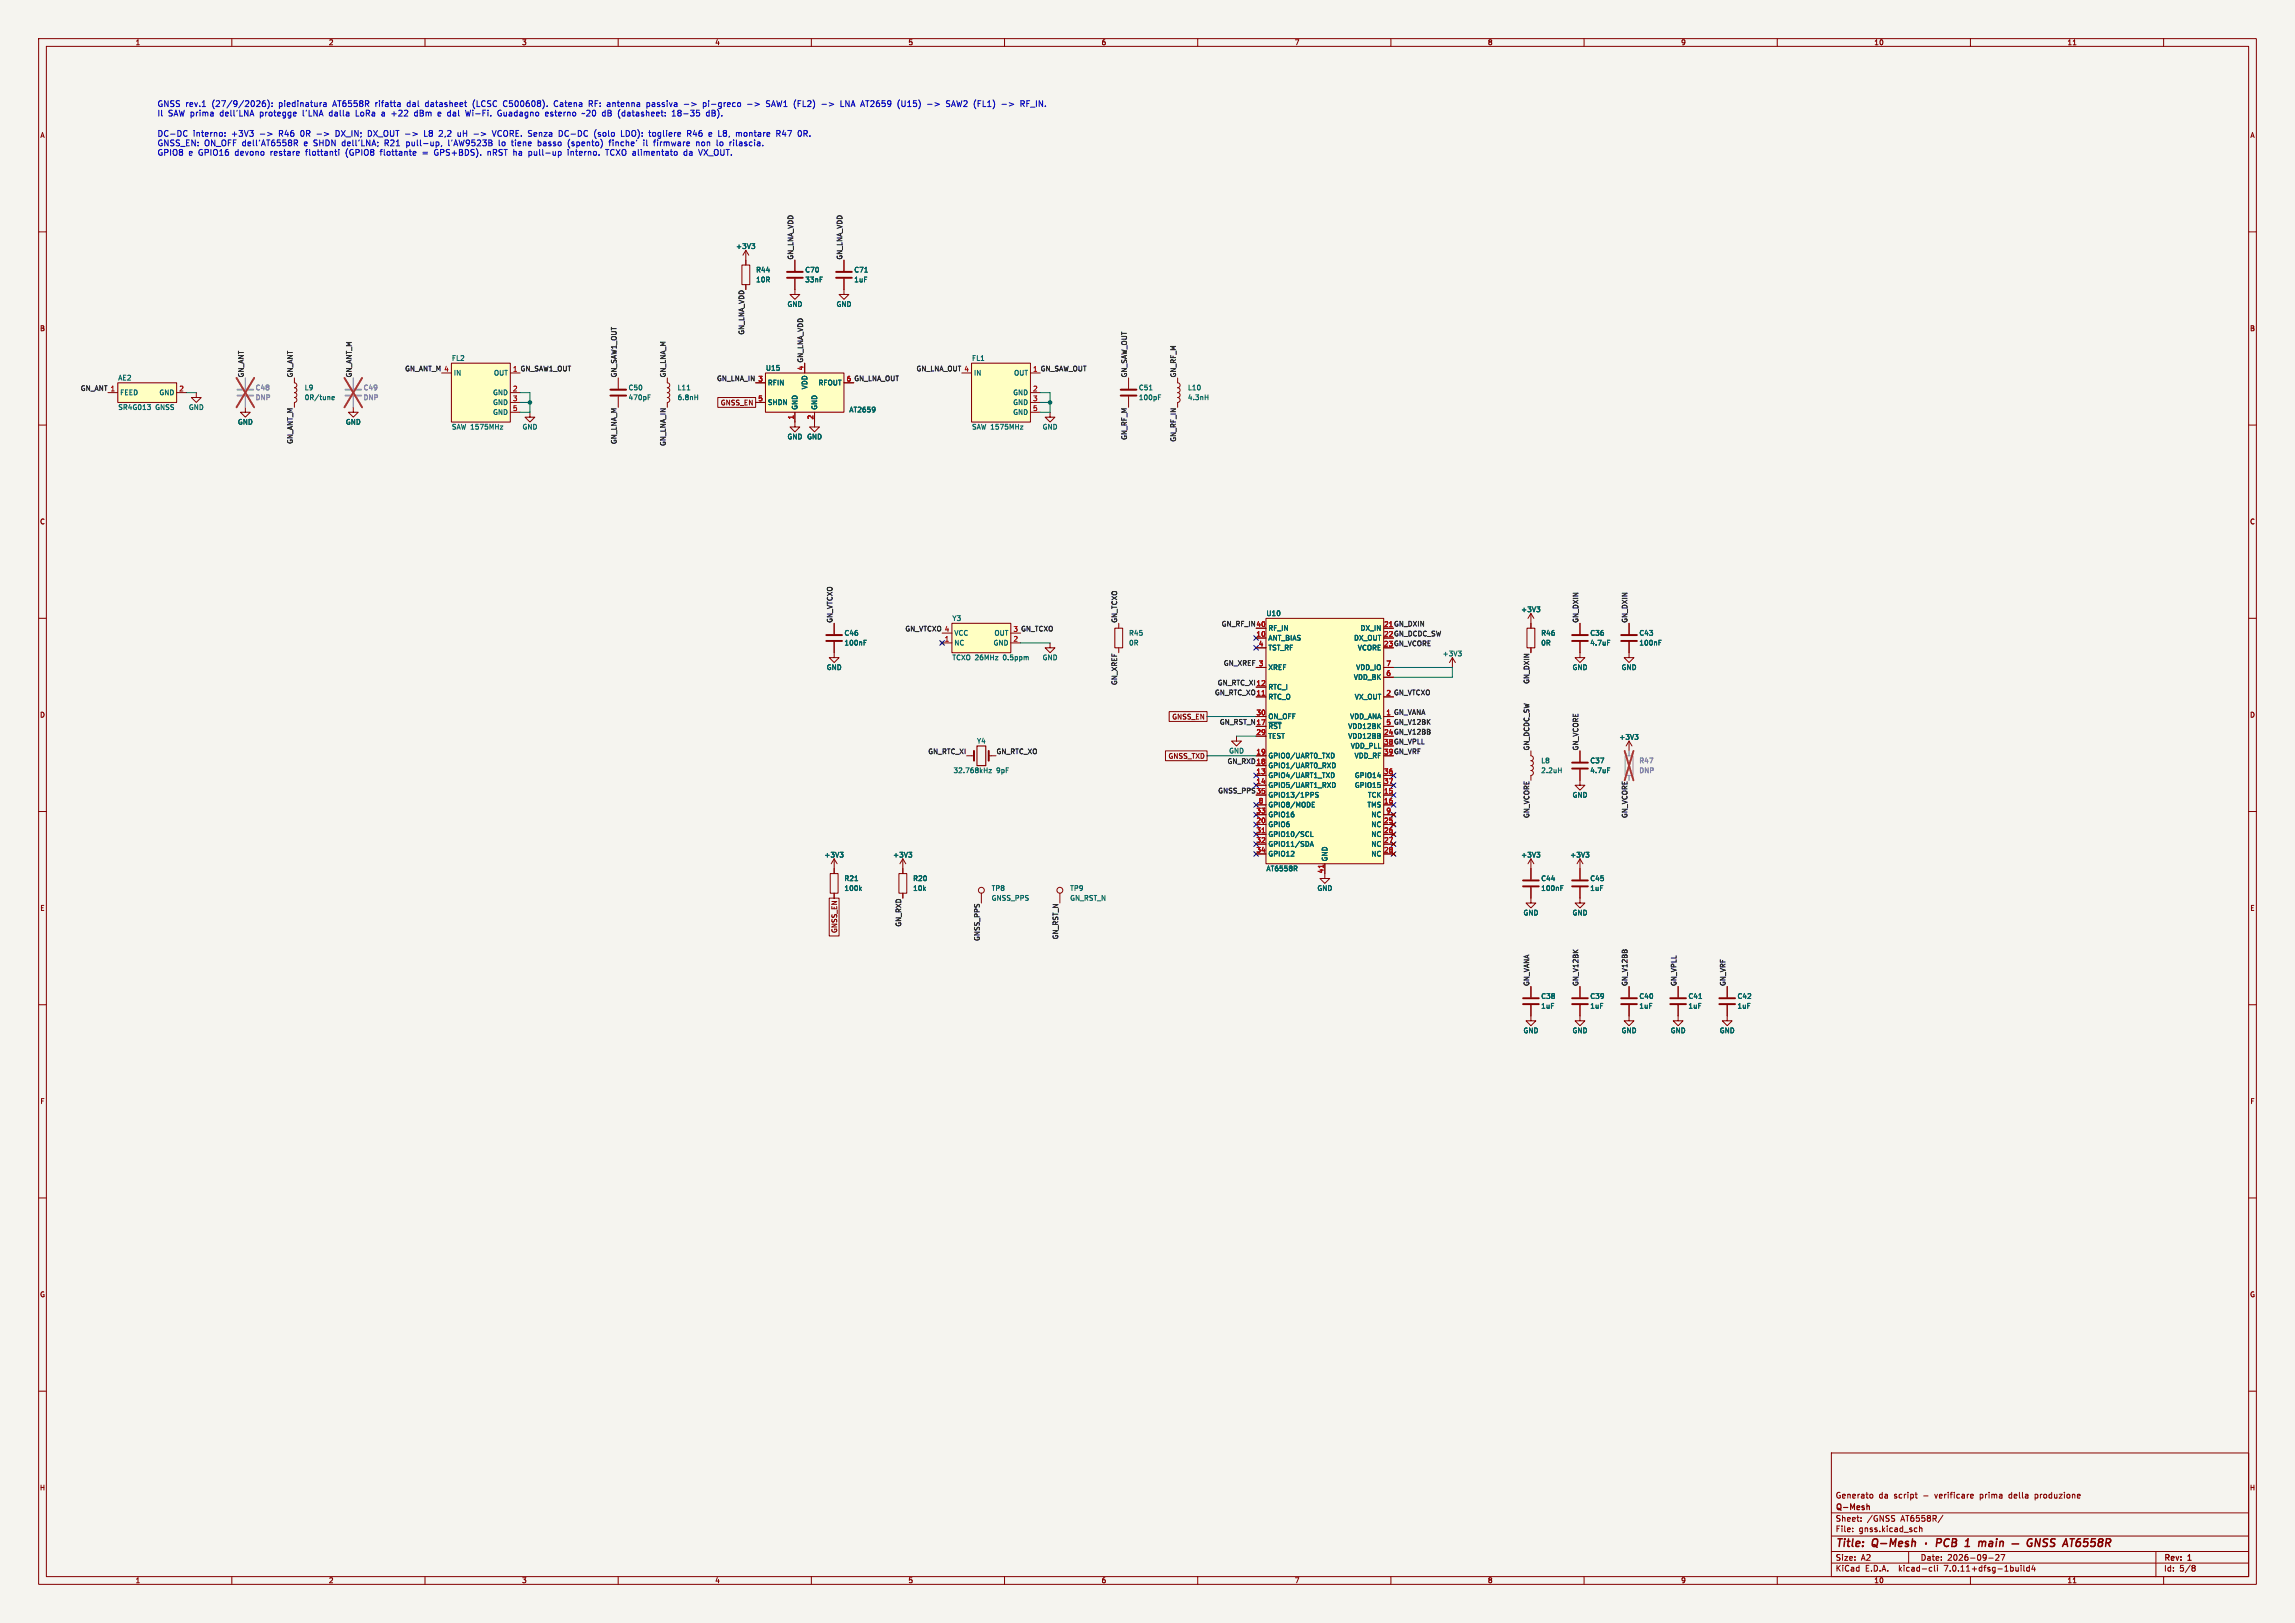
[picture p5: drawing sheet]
<svg xmlns="http://www.w3.org/2000/svg" width="594mm" height="420mm" viewBox="0 0 594 420" stroke-linecap="round" stroke-linejoin="round" font-family="sans-serif">
<defs><g id="words">
<g font-size="2.8" fill="#840000">
<text x="475" y="400.9">Title:</text>
<text x="484.7" y="400.9">Q-Mesh</text>
<text x="511.2" y="400.9">1</text>
<text x="515.4" y="400.9">main</text>
<text x="539.8" y="400.9">AT6558R</text>
</g>
<g font-size="2.1" fill="#0000c2">
<text x="40.6" y="27.8">GNSS rev.1</text>
<text x="54.9" y="27.8">(27/9/2026):</text>
<text x="72.3" y="27.8">piedinatura</text>
<text x="86.5" y="27.8">AT6558R</text>
<text x="97.6" y="27.8">rifatta</text>
<text x="105.9" y="27.8">dal</text>
<text x="110.8" y="27.8">datasheet</text>
<text x="123.2" y="27.8">(LCSC</text>
<text x="131.3" y="27.8">C500608).</text>
<text x="144.6" y="27.8">Catena</text>
<text x="153.7" y="27.8">RF: antenna</text>
<text x="169" y="27.8">passiva</text>
<text x="178.8" y="27.8">-&gt;</text>
<text x="183.9" y="27.8">pi-greco</text>
<text x="195.5" y="27.8">-&gt;</text>
<text x="200.6" y="27.8">SAW1 (FL2)</text>
<text x="215.2" y="27.8">-&gt;</text>
<text x="220.3" y="27.8">LNA AT2659</text>
<text x="235.3" y="27.8">(U15)</text>
<text x="243.1" y="27.8">-&gt;</text>
<text x="248.2" y="27.8">SAW2 (FL1)</text>
<text x="262.8" y="27.8">-&gt;</text>
<text x="267.9" y="27.8">RF_IN.</text>
<text x="40.6" y="30.2">Il</text>
<text x="40.6" y="35.5">DC-DC</text>
<text x="43.5" y="30.2">SAW prima</text>
<text x="49.9" y="35.5">interno:</text>
<text x="57.1" y="30.2">dell'LNA</text>
<text x="60" y="35.5">+3V3</text>
<text x="67.5" y="30.2">protegge</text>
<text x="72.5" y="35.5">R46</text>
<text x="78.2" y="35.5">0R</text>
<text x="78.8" y="30.2">l'LNA</text>
<text x="85.8" y="30.2">dalla</text>
<text x="87.6" y="35.5">DX_IN;</text>
<text x="92.8" y="30.2">LoRa</text>
<text x="96.1" y="35.5">DX_OUT -&gt;</text>
<text x="99.6" y="30.2">a</text>
<text x="102.3" y="30.2">+22</text>
<text x="108.4" y="30.2">dBm</text>
<text x="111" y="35.5">L8</text>
<text x="114.7" y="30.2">e dal</text>
<text x="115" y="35.5">2,2</text>
<text x="119.9" y="35.5">uH</text>
<text x="122.2" y="30.2">Wi-Fi.</text>
<text x="124.2" y="35.5">-&gt;</text>
<text x="129.3" y="35.5">VCORE. Senza</text>
<text x="130.6" y="30.2">Guadagno</text>
<text x="143.1" y="30.2">esterno</text>
<text x="146.7" y="35.5">DC-DC</text>
<text x="152.8" y="30.2">~20</text>
<text x="156" y="35.5">(solo</text>
<text x="158.1" y="30.2">dB</text>
<text x="162.3" y="30.2">(datasheet:</text>
<text x="163.1" y="35.5">LDO):</text>
<text x="170.5" y="35.5">togliere</text>
<text x="176.5" y="30.2">18-35</text>
<text x="180.6" y="35.5">R46</text>
<text x="185.5" y="30.2">dB).</text>
<text x="186.3" y="35.5">e L8,</text>
<text x="193.6" y="35.5">montare</text>
<text x="204.2" y="35.5">R47</text>
<text x="210" y="35.5">0R.</text>
<text x="40.6" y="37.9">GNSS_EN: ON_OFF dell'AT6558R</text>
<text x="40.6" y="40.4">GPIO8</text>
<text x="48.8" y="40.4">e GPIO16</text>
<text x="61" y="40.4">devono</text>
<text x="70.3" y="40.4">restare</text>
<text x="78.8" y="37.9">e SHDN dell'LNA;</text>
<text x="79.6" y="40.4">flottanti</text>
<text x="90" y="40.4">(GPIO8</text>
<text x="99.2" y="40.4">flottante</text>
<text x="100.1" y="37.9">R21</text>
<text x="105.9" y="37.9">pull-up,</text>
<text x="113.4" y="40.4">GPS+BDS).</text>
<text x="116.9" y="37.9">l'AW9523B</text>
<text x="127.4" y="40.4">nRST ha</text>
<text x="130.1" y="37.9">lo</text>
<text x="133.6" y="37.9">tiene</text>
<text x="138.3" y="40.4">pull-up</text>
<text x="140.5" y="37.9">basso</text>
<text x="148.4" y="37.9">(spento)</text>
<text x="148.6" y="40.4">interno.</text>
<text x="158.6" y="40.4">TCXO alimentato</text>
<text x="159.3" y="37.9">finche'</text>
<text x="168.3" y="37.9">il</text>
<text x="171.2" y="37.9">firmware</text>
<text x="179.1" y="40.4">da</text>
<text x="182.3" y="37.9">non</text>
<text x="183.1" y="40.4">VX_OUT.</text>
<text x="187.7" y="37.9">lo</text>
<text x="191.2" y="37.9">rilascia.</text>
</g>
<g font-size="2.1" fill="#840000">
<text x="475" y="388">Generato</text>
<text x="486.2" y="388">da</text>
<text x="490.2" y="388">script</text>
<text x="497.9" y="388">-</text>
<text x="501.1" y="388">verificare</text>
<text x="512.9" y="388">prima</text>
<text x="520.5" y="388">della</text>
<text x="527.4" y="388">produzione</text>
<text x="475" y="394">Sheet:</text>
<text x="475" y="391.2">Q-Mesh</text>
<text x="483.2" y="394">/GNSS</text>
<text x="492" y="394">AT6558R/</text>
<text x="475" y="396.7">File:</text>
<text x="481.1" y="396.7">gnss.kicad_sch</text>
<text x="475" y="406.9">KiCad</text>
<text x="475" y="404.1">Size:</text>
<text x="481.7" y="404.1">A2</text>
<text x="482.7" y="406.9">E.D.A.</text>
<text x="491.6" y="406.9">kicad-cli</text>
<text x="497" y="404.1">Date:</text>
<text x="503.5" y="406.9">7.0.11+dfsg-1build4</text>
<text x="504" y="404.1">2026-09-27</text>
<text x="560" y="404.3">Rev:</text>
<text x="560" y="406.9">Id:</text>
<text x="564.1" y="406.9">5/8</text>
<text x="566.4" y="404.3">1</text>
</g>
<g font-size="1.8" fill="#840000">
<text x="35" y="11.9">1</text>
<text x="85" y="11.9">2</text>
<text x="135" y="11.9">3</text>
<text x="185" y="11.9">4</text>
<text x="235" y="11.9">5</text>
<text x="285" y="11.9">6</text>
<text x="335" y="11.9">7</text>
<text x="385" y="11.9">8</text>
<text x="435" y="11.9">9</text>
<text x="485" y="11.9">10</text>
<text x="535" y="11.9">11</text>
<text x="10.3" y="35.9">A</text>
<text x="582.3" y="35.9">A</text>
<text x="10.3" y="85.9">B</text>
<text x="582.3" y="85.9">B</text>
<text x="208" y="96" transform="rotate(-90 208 96)">4 GN_LNA_VDD</text>
<text x="186.4" y="105.1">GNSS_EN</text>
<text x="10.3" y="135.9">C</text>
<text x="582.3" y="135.9">C</text>
<text x="358.1" y="164.8">22 GN_DCDC_SW</text>
<text x="358.1" y="167.4">23 GN_VCORE</text>
<text x="10.3" y="185.9">D</text>
<text x="358.7" y="180.1">2 GN_VTCXO</text>
<text x="582.3" y="185.9">D</text>
<text x="303.3" y="186.4">GNSS_EN</text>
<text x="358.1" y="190.2">24 GN_V12BB</text>
<text x="302.3" y="196.5">GNSS_TXD</text>
<text x="358.1" y="192.8">38 GN_VPLL</text>
<text x="358.1" y="195.3">39 GN_VRF</text>
<text x="10.3" y="235.9">E</text>
<text x="582.3" y="235.9">E</text>
<text x="216.9" y="241.6" transform="rotate(-90 216.9 241.6)">GNSS_EN</text>
<text x="10.3" y="285.9">F</text>
<text x="582.3" y="285.9">F</text>
<text x="10.3" y="335.9">G</text>
<text x="582.3" y="335.9">G</text>
<text x="10.2" y="385.9">H</text>
<text x="582.2" y="385.9">H</text>
<text x="35" y="409.9">1</text>
<text x="85" y="409.9">2</text>
<text x="135" y="409.9">3</text>
<text x="185" y="409.9">4</text>
<text x="235" y="409.9">5</text>
<text x="285" y="409.9">6</text>
<text x="335" y="409.9">7</text>
<text x="385" y="409.9">8</text>
<text x="435" y="409.9">9</text>
<text x="485" y="409.9">10</text>
<text x="535" y="409.9">11</text>
</g>
<g font-size="1.8" fill="#006464">
<text x="190.4" y="64.6">+3V3</text>
<text x="195.6" y="70.7">R44</text>
<text x="208.3" y="70.7">C70</text>
<text x="221" y="70.7">C71</text>
<text x="195.6" y="73.3">10R</text>
<text x="208.3" y="73.3">33nF</text>
<text x="221" y="73.3">1uF</text>
<text x="203.7" y="79.6">GND</text>
<text x="216.4" y="79.6">GND</text>
<text x="116.8" y="93.6">FL2</text>
<text x="251.5" y="93.6">FL1</text>
<text x="30.5" y="98.7">AE2</text>
<text x="78.7" y="101.2">L9</text>
<text x="117.3" y="97.4">IN</text>
<text x="127.7" y="97.4">OUT</text>
<text x="162.6" y="101.2">C50</text>
<text x="175.3" y="101.2">L11</text>
<text x="198.1" y="96.1">U15</text>
<text x="198.6" y="99.9">RFIN</text>
<text x="209.1" y="100.9" transform="rotate(-90 209.1 100.9)">VDD</text>
<text x="211.7" y="99.9">RFOUT</text>
<text x="252" y="97.4">IN</text>
<text x="262.4" y="97.4">OUT</text>
<text x="294.7" y="101.2">C51</text>
<text x="307.4" y="101.2">L10</text>
<text x="30.5" y="106.3">SR4G013</text>
<text x="31" y="102.5">FEED</text>
<text x="40.2" y="106.3">GNSS</text>
<text x="41.1" y="102.5">GND</text>
<text x="48.8" y="106.3">GND</text>
<text x="78.7" y="103.7">0R/tune</text>
<text x="127.5" y="102.5">GND</text>
<text x="127.5" y="105">GND</text>
<text x="127.5" y="107.5">GND</text>
<text x="162.6" y="103.7">470pF</text>
<text x="175.3" y="103.7">6.8nH</text>
<text x="198.6" y="105">SHDN</text>
<text x="206.6" y="106.2" transform="rotate(-90 206.6 106.2)">GND</text>
<text x="211.7" y="106.2" transform="rotate(-90 211.7 106.2)">GND</text>
<text x="219.7" y="106.9">AT2659</text>
<text x="262.1" y="102.5">GND</text>
<text x="262.1" y="105">GND</text>
<text x="262.1" y="107.5">GND</text>
<text x="294.7" y="103.7">100pF</text>
<text x="307.4" y="103.7">4.3nH</text>
<text x="61.5" y="110.1">GND</text>
<text x="89.4" y="110.1">GND</text>
<text x="116.8" y="111.4">SAW 1575MHz</text>
<text x="135.1" y="111.4">GND</text>
<text x="203.7" y="113.9">GND GND</text>
<text x="251.5" y="111.4">SAW 1575MHz</text>
<text x="269.7" y="111.4">GND</text>
<text x="246.4" y="160.9">Y3</text>
<text x="327.7" y="159.6">U10</text>
<text x="393.6" y="158.6">+3V3</text>
<text x="218.4" y="167.2">100nF</text>
<text x="218.4" y="164.7">C46</text>
<text x="246.9" y="167.2">NC</text>
<text x="246.9" y="164.7">VCC</text>
<text x="257" y="167.2">GND</text>
<text x="257.3" y="164.7">OUT</text>
<text x="292.1" y="164.7">R45</text>
<text x="292.1" y="167.2">0R</text>
<text x="328.2" y="166">ANT_BIAS</text>
<text x="328.2" y="163.4">RF_IN</text>
<text x="350.4" y="166">DX_OUT</text>
<text x="352" y="163.4">DX_IN</text>
<text x="398.8" y="164.7">R46</text>
<text x="398.8" y="167.2">0R</text>
<text x="411.5" y="164.7">C36</text>
<text x="411.5" y="167.2">4.7uF</text>
<text x="424.2" y="164.7">C43</text>
<text x="424.2" y="167.2">100nF</text>
<text x="213.9" y="173.6">GND</text>
<text x="246.4" y="171">TCXO 26MHz</text>
<text x="259.7" y="171">0.5ppm</text>
<text x="269.7" y="171">GND</text>
<text x="328.2" y="173.6">XREF</text>
<text x="328.2" y="168.5">TST_RF</text>
<text x="350.9" y="173.6">VDD_IO</text>
<text x="351.3" y="168.5">VCORE</text>
<text x="373.3" y="170">+3V3</text>
<text x="406.9" y="173.6">GND</text>
<text x="419.6" y="173.6">GND</text>
<text x="328.2" y="178.7">RTC_I</text>
<text x="350.3" y="176.1">VDD_BK</text>
<text x="328.2" y="181.2">RTC_O</text>
<text x="350.5" y="181.2">VX_OUT</text>
<text x="328.2" y="188.8">~{RST}</text>
<text x="328.2" y="191.4">TEST</text>
<text x="328.2" y="186.3">ON_OFF</text>
<text x="348.8" y="191.4">VDD12BB</text>
<text x="348.8" y="188.8">VDD12BK</text>
<text x="349.3" y="186.3">VDD_ANA</text>
<text x="419" y="191.6">+3V3</text>
<text x="252.7" y="192.6">Y4</text>
<text x="318" y="195.2">GND</text>
<text x="328.2" y="196.4">GPIO0/UART0_TXD</text>
<text x="349.5" y="193.9">VDD_PLL</text>
<text x="350.5" y="196.4">VDD_RF</text>
<text x="398.8" y="197.7">L8</text>
<text x="411.5" y="197.7">C37</text>
<text x="246.7" y="200.3">32.768kHz</text>
<text x="257.9" y="200.3">9pF</text>
<text x="328.2" y="201.5">GPIO4/UART1_TXD</text>
<text x="328.2" y="199">GPIO1/UART0_RXD</text>
<text x="350.5" y="201.5">GPIO14</text>
<text x="398.8" y="200.3">2.2uH</text>
<text x="411.5" y="200.3">4.7uF</text>
<text x="328.2" y="204.1">GPIO5/UART1_RXD</text>
<text x="328.2" y="206.6">GPIO13/1PPS</text>
<text x="328.2" y="209.1">GPIO8/MODE</text>
<text x="350.5" y="204.1">GPIO15</text>
<text x="353.8" y="209.1">TMS</text>
<text x="353.9" y="206.6">TCK</text>
<text x="406.9" y="206.6">GND</text>
<text x="328.2" y="214.2">GPIO6</text>
<text x="328.2" y="211.7">GPIO16</text>
<text x="354.8" y="214.2">NC</text>
<text x="354.8" y="211.7">NC</text>
<text x="328.2" y="216.8">GPIO10/SCL</text>
<text x="328.2" y="219.3">GPIO11/SDA</text>
<text x="328.2" y="221.8">GPIO12</text>
<text x="354.8" y="216.8">NC</text>
<text x="354.8" y="219.3">NC</text>
<text x="354.8" y="221.8">NC</text>
<text x="213.3" y="222.1">+3V3</text>
<text x="231" y="222.1">+3V3</text>
<text x="327.7" y="225.7">AT6558R</text>
<text x="343.8" y="223" transform="rotate(-90 343.8 223)">GND</text>
<text x="393.6" y="222.1">+3V3</text>
<text x="406.3" y="222.1">+3V3</text>
<text x="218.4" y="228.2">R21</text>
<text x="218.4" y="230.7">100k</text>
<text x="236.2" y="230.7">10k</text>
<text x="236.2" y="228.2">R20</text>
<text x="256.6" y="230.7">TP8</text>
<text x="256.6" y="233.3">GNSS_PPS</text>
<text x="276.9" y="230.7">TP9</text>
<text x="276.9" y="233.3">GN_RST_N</text>
<text x="340.9" y="230.7">GND</text>
<text x="398.8" y="228.2">C44</text>
<text x="398.8" y="230.7">100nF</text>
<text x="411.5" y="228.2">C45</text>
<text x="411.5" y="230.7">1uF</text>
<text x="394.2" y="237.1">GND</text>
<text x="406.9" y="237.1">GND</text>
<text x="398.8" y="258.7">C38</text>
<text x="398.8" y="261.2">1uF</text>
<text x="411.5" y="258.7">C39</text>
<text x="411.5" y="261.2">1uF</text>
<text x="424.2" y="258.7">C40</text>
<text x="424.2" y="261.2">1uF</text>
<text x="436.9" y="258.7">C41</text>
<text x="436.9" y="261.2">1uF</text>
<text x="449.6" y="258.7">C42</text>
<text x="449.6" y="261.2">1uF</text>
<text x="394.2" y="267.6">GND</text>
<text x="406.9" y="267.6">GND</text>
<text x="419.6" y="267.6">GND</text>
<text x="432.3" y="267.6">GND</text>
<text x="445" y="267.6">GND</text>
</g>
<g font-size="1.8" fill="#0f0f0f">
<text x="205.4" y="67.3" transform="rotate(-90 205.4 67.3)">GN_LNA_VDD</text>
<text x="218.1" y="67.3" transform="rotate(-90 218.1 67.3)">GN_LNA_VDD</text>
<text x="192.7" y="86.7" transform="rotate(-90 192.7 86.7)">GN_LNA_VDD</text>
<text x="20.8" y="101.2">GN_ANT 1</text>
<text x="63.2" y="97.8" transform="rotate(-90 63.2 97.8)">GN_ANT</text>
<text x="75.9" y="97.8" transform="rotate(-90 75.9 97.8)">GN_ANT</text>
<text x="91.1" y="97.8" transform="rotate(-90 91.1 97.8)">GN_ANT_M</text>
<text x="104.7" y="96.2">GN_ANT_M 4</text>
<text x="132.6" y="96.3">1 GN_SAW1_OUT</text>
<text x="159.7" y="97.8" transform="rotate(-90 159.7 97.8)">GN_SAW1_OUT</text>
<text x="172.4" y="97.8" transform="rotate(-90 172.4 97.8)">GN_LNA_M</text>
<text x="185.5" y="98.7">GN_LNA_IN 3</text>
<text x="219" y="98.8">6 GN_LNA_OUT</text>
<text x="237.1" y="96.2">GN_LNA_OUT 4</text>
<text x="267.3" y="96.3">1 GN_SAW_OUT</text>
<text x="291.7" y="97.8" transform="rotate(-90 291.7 97.8)">GN_SAW_OUT</text>
<text x="304.4" y="97.8" transform="rotate(-90 304.4 97.8)">GN_RF_M</text>
<text x="291.7" y="114" transform="rotate(-90 291.7 114)">GN_RF_M</text>
<text x="75.9" y="115" transform="rotate(-90 75.9 115)">GN_ANT_M</text>
<text x="159.7" y="115" transform="rotate(-90 159.7 115)">GN_LNA_M</text>
<text x="172.4" y="115.5" transform="rotate(-90 172.4 115.5)">GN_LNA_IN</text>
<text x="304.4" y="114.4" transform="rotate(-90 304.4 114.4)">GN_RF_IN</text>
<text x="215.6" y="161.3" transform="rotate(-90 215.6 161.3)">GN_VTCXO</text>
<text x="289.2" y="161.3" transform="rotate(-90 289.2 161.3)">GN_TCXO</text>
<text x="408.6" y="161.3" transform="rotate(-90 408.6 161.3)">GN_DXIN</text>
<text x="421.3" y="161.3" transform="rotate(-90 421.3 161.3)">GN_DXIN</text>
<text x="234.2" y="163.5">GN_VTCXO 4</text>
<text x="262.2" y="163.6">3 GN_TCXO</text>
<text x="316.1" y="162.2">GN_RF_IN40</text>
<text x="316.6" y="172.4">GN_XREF 3</text>
<text x="289.2" y="177.4" transform="rotate(-90 289.2 177.4)">GN_XREF</text>
<text x="314.3" y="180">GN_RTC_XO11</text>
<text x="315.1" y="177.5">GN_RTC_XI12</text>
<text x="395.9" y="177.1" transform="rotate(-90 395.9 177.1)">GN_DXIN</text>
<text x="358.7" y="185.2">1 GN_VANA</text>
<text x="315.6" y="187.6">GN_RST_N17</text>
<text x="358.7" y="187.7">5 GN_V12BK</text>
<text x="240.1" y="195.2">GN_RTC_XI</text>
<text x="257.8" y="195.2">GN_RTC_XO</text>
<text x="317.6" y="197.8">GN_RXD18</text>
<text x="395.9" y="194.3" transform="rotate(-90 395.9 194.3)">GN_DCDC_SW</text>
<text x="408.6" y="194.3" transform="rotate(-90 408.6 194.3)">GN_VCORE</text>
<text x="315.2" y="205.4">GNSS_PPS 35</text>
<text x="395.9" y="211.8" transform="rotate(-90 395.9 211.8)">GN_VCORE</text>
<text x="421.3" y="211.8" transform="rotate(-90 421.3 211.8)">GN_VCORE</text>
<text x="233.3" y="239.9" transform="rotate(-90 233.3 239.9)">GN_RXD</text>
<text x="253.7" y="243.6" transform="rotate(-90 253.7 243.6)">GNSS_PPS</text>
<text x="274" y="243.2" transform="rotate(-90 274 243.2)">GN_RST_N</text>
<text x="395.9" y="255.3" transform="rotate(-90 395.9 255.3)">GN_VANA</text>
<text x="408.6" y="255.3" transform="rotate(-90 408.6 255.3)">GN_V12BK</text>
<text x="421.3" y="255.3" transform="rotate(-90 421.3 255.3)">GN_V12BB</text>
<text x="434" y="255.3" transform="rotate(-90 434 255.3)">GN_VPLL</text>
<text x="446.7" y="255.3" transform="rotate(-90 446.7 255.3)">GN_VRF</text>
</g>
<g font-size="1.8" fill="#a90000">
<text x="208" y="96" transform="rotate(-90 208 96)">4</text>
<text x="46.3" y="101.3">2</text>
<text x="132.6" y="101.3">2</text>
<text x="196.1" y="98.8">3</text>
<text x="219" y="98.8">6</text>
<text x="267.3" y="101.3">2</text>
<text x="132.6" y="103.9">3</text>
<text x="132.6" y="106.4">5</text>
<text x="196.1" y="103.9">5</text>
<text x="267.3" y="103.9">3</text>
<text x="267.3" y="106.4">5</text>
<text x="205.5" y="108.7" transform="rotate(-90 205.5 108.7)">1</text>
<text x="210.6" y="108.7" transform="rotate(-90 210.6 108.7)">2</text>
<text x="244.4" y="166.1">1</text>
<text x="262.2" y="166.1">2</text>
<text x="325.1" y="164.8">10</text>
<text x="325.1" y="162.3">40</text>
<text x="325.7" y="167.4">4</text>
<text x="358.1" y="162.3">21 GN_DXIN</text>
<text x="358.1" y="162.3">21</text>
<text x="358.1" y="164.8">22</text>
<text x="358.1" y="167.4">23</text>
<text x="325.7" y="172.5">3</text>
<text x="358.7" y="172.5">7</text>
<text x="325.1" y="177.5">12</text>
<text x="358.7" y="175">6</text>
<text x="325.1" y="185.2">30</text>
<text x="325.1" y="180.1">11</text>
<text x="358.7" y="185.2">1</text>
<text x="358.7" y="180.1">2</text>
<text x="325.1" y="190.2">29</text>
<text x="325.1" y="187.7">17</text>
<text x="358.1" y="190.2">24</text>
<text x="358.7" y="187.7">5</text>
<text x="325.1" y="195.3">19</text>
<text x="325.1" y="197.9">18</text>
<text x="358.1" y="192.8">38</text>
<text x="358.1" y="195.3">39</text>
<text x="325.1" y="200.4">13</text>
<text x="325.1" y="202.9">14</text>
<text x="358.1" y="200.4">36</text>
<text x="358.1" y="202.9">37</text>
<text x="325.1" y="205.5">35</text>
<text x="325.7" y="208">8</text>
<text x="358.1" y="205.5">15</text>
<text x="358.1" y="208">16</text>
<text x="325.1" y="213.1">20</text>
<text x="325.1" y="215.6">31</text>
<text x="325.1" y="210.6">33</text>
<text x="358.1" y="213.1">25</text>
<text x="358.1" y="215.6">26</text>
<text x="358.7" y="210.6">9</text>
<text x="325.1" y="218.2">32</text>
<text x="325.1" y="220.7">34</text>
<text x="358.1" y="218.2">27</text>
<text x="358.1" y="220.7">28</text>
<text x="342.6" y="226.1" transform="rotate(-90 342.6 226.1)">41</text>
</g>
<g font-size="1.8" fill="#939391">
<text x="66" y="101.2">C48</text>
<text x="94" y="101.2">C49</text>
<text x="66" y="103.7">DNP</text>
<text x="94" y="103.7">DNP</text>
<text x="424.2" y="197.7">R47</text>
<text x="424.2" y="200.3">DNP</text>
</g>
</g></defs>
<path d="M0 0h594v420h-594z" fill="#f5f4ef" stroke="#f5f4ef" stroke-width=".26"/>
<g fill="none" stroke="#840000" stroke-width=".26">
<path d="M10 10h574v400h-574zM12 12h570v396h-570zM60 10v2M110 10v2M160 10v2M210 10v2M260 10v2M310 10v2M360 10v2M410 10v2M460 10v2M510 10v2"/>
<path d="M536.6 11.6h.7M560 10v2M10 60h2M582 60h2M192 68.6h2.1v5.1h-2.1zM193 64.8l-.7 1.2M193 64.8v3.8M193 73.7v1.2M193 64.8l.8 1.2M205.7 72.1v4.1h1.3l-1.3 1.3-1.2-1.3h1.2M205.7 67.3v2.8M218.4 72.1v4.1h1.3l-1.3 1.3-1.2-1.3h1.2"/>
<path d="M218.4 67.3v2.8M30.5 99.1h15.2v5h-15.2zM76.2 97.8v1.3l.4 .1 .2 .5-.2 .4-.4 .2 .4 .2 .2 .5-.2 .4-.4 .2 .4 .2 .2 .4-.2 .5-.4 .2 .4 .2 .2 .4-.2 .5-.4 .1v1.3M114.3 96.5h2.5M116.8 94h15.3v15.2h-15.3zM132.1 96.5h2.5M160 97.8v2.8M172.7 97.8v1.3l.5 .1 .2 .5-.2 .4-.5 .2 .5 .2 .2 .5-.2 .4-.5 .2 .5 .2 .2 .4-.2 .5-.5 .2 .5 .2 .2 .4-.2 .5-.5 .1v1.3M195.6 99.1h2.5M198.1 96.5h20.3v10.2h-20.3zM218.4 99.1h2.6M248.9 96.5h2.6"/>
<path d="M251.5 94h15.2v15.2h-15.2zM266.7 96.5h2.5M292.1 97.8v2.8M304.8 97.8v1.3l.4 .1 .2 .5-.2 .4-.4 .2 .4 .2 .2 .5-.2 .4-.4 .2 .4 .2 .2 .4-.2 .5-.4 .2 .4 .2 .2 .4-.2 .5-.4 .1v1.3M10 110h2M27.9 101.6h2.6M45.7 101.6h2.6M50.8 101.6v1.3h1.3l-1.3 1.2-1.3-1.2h1.3M63.5 105.4v1.3h1.3l-1.3 1.3-1.3-1.3h1.3M91.4 105.4v1.3h1.3l-1.3 1.3-1.2-1.3h1.2M132.1 104.1h2.5M132.1 101.6h2.5"/>
<path d="M132.1 106.7h2.5M137.2 106.7v1.3h1.2l-1.2 1.2-1.3-1.2h1.3M160 102.6v2.8M185.8 102.9h9.8v2.5h-9.8zM195.6 104.1h2.5M205.7 106.7v3.8h1.3l-1.3 1.3-1.2-1.3h1.2M210.8 106.7v3.8h1.3l-1.3 1.3-1.3-1.3h1.3M266.7 104.1h2.5M266.7 101.6h2.5M266.7 106.7h2.5M271.8 106.7v1.3h1.2l-1.2 1.2-1.3-1.2h1.3M292.1 102.6v2.8"/>
<path d="M582 110h2M10 160h2M396.2 158.8v3.8M396.2 158.8l-.7 1.2M396.2 158.8l.8 1.2M582 160h2M215.9 166.1v4.1h1.3l-1.3 1.3-1.3-1.3h1.3M215.9 161.3v2.8M243.5 166l.7 .8M243.8 166.4h2.6M243.8 163.8h2.6M244.2 166l-.7 .8"/>
<path d="M246.4 161.3h15.2v7.6h-15.2zM261.6 166.4h2.6M261.6 163.8h2.6M271.8 166.4v1.2h1.2l-1.2 1.3-1.3-1.3h1.3M288.5 162.6h2.1v5h-2.1zM289.6 161.3v1.3M289.6 167.6v1.3M325.1 165.1h2.6M325.1 177.8h2.6M325.1 172.7h2.6M325.1 167.6h2.6M325.1 162.6h2.6"/>
<path d="M327.7 160h30.4v63.5h-30.4zM358.1 172.7h2.6M358.1 175.3h2.6M375.9 170.2l-.7 1.3M375.9 170.2v2.5M375.9 170.2l.8 1.3M395.2 162.6h2.1v5h-2.1zM396.2 167.6v1.3M408.9 166.1v4.1h1.3l-1.3 1.3-1.2-1.3h1.2M408.9 161.3v2.8M421.6 166.1v4.1h1.3l-1.3 1.3-1.2-1.3h1.2M421.6 161.3v2.8"/>
<path d="M250.2 195.6h1.9M255.9 195.6h1.9M301.7 194.3h10.7v2.6h-10.7zM302.6 184.1h9.8v2.6h-9.8zM320 190.5v1.3h1.3l-1.3 1.2-1.2-1.2h1.2M325.1 185.4h2.6M325.1 180.3h2.6M325.1 188h2.6M325.1 198.1h2.6M325.1 195.6h2.6M325.1 190.5h2.6M358.1 185.4h2.6"/>
<path d="M358.1 188h2.6M396.2 194.3v1.3l.5 .2 .2 .4-.2 .5-.5 .2 .5 .1 .2 .5-.2 .4-.5 .2 .5 .2 .2 .5-.2 .4-.5 .2 .5 .2 .2 .4-.2 .5-.5 .2v1.2M408.9 199.1v4.1h1.3l-1.3 1.3-1.2-1.3h1.2M408.9 194.3v2.8M421.6 191.8l-.7 1.2M421.6 191.8v2.5M421.6 191.8l.8 1.2M10 210h2M325.1 200.7h2.6M325.1 203.2h2.6M325.1 205.7h2.6M325.1 208.3h2.6"/>
<path d="M325.1 213.4h2.6M325.1 215.9h2.6M325.1 218.4h2.6M325.1 210.8h2.6M358.1 200.7h2.6M358.1 203.2h2.6M358.1 205.7h2.6M358.1 208.3h2.6M358.1 213.4h2.6M358.1 215.9h2.6M358.1 218.4h2.6M358.1 210.8h2.6"/>
<path d="M360.3 213l.8 .7M360.3 215.5l.8 .8M360.3 218.1l.8 .7M360.3 210.4l.8 .8M361.1 213l-.8 .7M361.1 215.5l-.8 .8M361.1 218.1l-.8 .7M361.1 210.4l-.8 .8M582 210h2M214.6 232.4h2.6v9.8h-2.6zM214.9 226.1h2v5h-2zM215.9 222.3v3.8"/>
<path d="M215.9 231.1v1.3M215.9 222.3l-.8 1.2M215.9 222.3l.8 1.2M232.7 226.1h2v5h-2zM233.7 222.3l-.8 1.2M233.7 222.3v3.8M233.7 231.1v1.3M233.7 222.3l.7 1.2M254 231.1v2.6M274.3 231.1v2.6M325.1 221h2.6M342.9 223.5v3.8h1.3l-1.3 1.3-1.3-1.3h1.3"/>
<path d="M358.1 221h2.6M360.3 220.6l.8 .8M361.1 220.6l-.8 .8M396.2 229.6v4.1h1.3l-1.3 1.3-1.2-1.3h1.2M396.2 222.3l-.7 1.2M396.2 222.3v5.3M396.2 222.3l.8 1.2M408.9 229.6v4.1h1.3l-1.3 1.3-1.2-1.3h1.2M408.9 222.3v5.3M408.9 222.3l-.7 1.2M408.9 222.3l.8 1.2M10 260h2"/>
<path d="M396.2 255.3v2.8M408.9 255.3v2.8M421.6 255.3v2.8M434.3 255.3v2.8M447 255.3v2.8M582 260h2M396.2 260.1v4.1h1.3l-1.3 1.2-1.2-1.2h1.2M408.9 260.1v4.1h1.3l-1.3 1.2-1.2-1.2h1.2M421.6 260.1v4.1h1.3l-1.3 1.2-1.2-1.2h1.2M434.3 260.1v4.1h1.3l-1.3 1.2-1.2-1.2h1.2M447 260.1v4.1h1.3l-1.3 1.2-1.2-1.2h1.2M10 310h2"/>
<path d="M582 310h2M10 360h2M474 376h108v32h-108zM582 360h2M474 397.5h108M474 391.5h108M479.5 396.2v.2M479.5 395.4v.2M481.7 393.5v.2M481.7 392.7v.2M484.2 386.7l.5 .3v.5l-.5 .2M490.2 392.2h.2"/>
<path d="M490.3 393.1v.4M495.7 386.7h.5M495.7 395.4h.5M495.9 387.5l.3 .2M496.2 396.3l-.5 .1M496.8 395.5l.6-.1 .1 1M496.8 394.9v1.5M502.9 392.1l-1.3 1.9M510.1 386.7h.4l.2 .3-.7 .2M510.1 387.6h.6M526.7 386.7v1.5M526.7 387.6l.2 .1"/>
<path d="M526.9 386.7h-.2M538.3 386.7l.1 .3-.7 .2M60 408v2M110 408v2M160 408v2M210 408v2M260 408v2M310 408v2M360 408v2M410 408v2M460 408v2M474 404.5h108"/>
<path d="M474 401.5h108M494 401.5v3M499.6 405.6h.4M500 406.5l-.4 .1M500.7 405.1v1.3l.2 .2M501.5 405.1v.1M501.5 405.6v1M510 408v2M514.7 403.2h1.2M516.5 402.4l.6-.1 .3 .4-.9 1.1h.9M517.9 402.3h1l-.7 1.5M523.1 405.1v.1"/>
<path d="M523.1 405.6v1M523.8 405.1v1.3l.2 .2M525.2 405.6h-.4l-.3 .3 .2 .6h.5M525.2 405.1v1.5M526.2 405l-.3 1.1h.9M526.6 405.6v1M536.6 409.6h.7M558 401.5v6.5M560 408v2M567.6 405.1l.6 .3-.3 .3M567.6 405.7h.3M567.9 405.7l.3 .6-.6 .3"/>
<circle cx="254" cy="230.4" r=".76"/>
<circle cx="274.3" cy="230.4" r=".76"/>
</g>
<g fill="none" stroke="#840000" stroke-width=".4">
<path d="M498.5 399.3v.2M501.3 399.2l.9-.1 .3-.2-.1-.5-.2-.2h-.8l-.2 2M504.5 398.4a.96 .96 0 0 0-1.3 .5 .96 .96 0 0 0 .7 1.3l.4-.2M505.3 399.1h.7M505.4 398.2h.7l.3 .4-.4 .5 .3 .2 .1 .5-.5 .4h-.7zM508.8 398.8l.6-.6-.2 2M513.4 398.9h.3l.3 .2-.2 1.1M526 398.3a1.02 1.02 0 0 0-1.3 .6 1.02 1.02 0 0 0 .6 1.3l.6-.2v-.7h-.3M528.1 398.2l-.3 2-.9-2-.2 2M530.1 398.3l-.8-.1-.3 .2-.1 .6 .8 .3 .2 .5-.5 .4-.7-.1M532 398.3l-.8-.1-.3 .2-.1 .6 .8 .3 .2 .5-.4 .4-.8-.1M534.1 399.6h.9"/>
<path d="M535.8 398.2h1.1M536.4 398.2l-.3 2M538.5 398.2l-.6 .1a1.38 1.38 0 0 0-.3 1.9l.7-.2 .2-.7-.3-.3-.6 .1-.2 .2M508.6 400.2h1.1M533.8 400.2l.9-2 .5 2"/>
</g>
<path d="M252.9 193h2.2v5.1h-2.2zM483.2 389.8l.6-.1v1" fill="none" stroke="#840000" stroke-width=".3"/>
<path d="M61.5 102.4h4M61.5 100.8h4M89.4 102.4h4.1M89.4 100.8h4.1" fill="none" stroke="#9c9b98" stroke-width=".51"/>
<path d="M63.5 97.8v2.8M91.4 97.8v2.8M63.5 102.6v2.8M91.4 102.6v2.8M420.6 195.6h2.1v5.1h-2.1zM421.6 194.3v1.3M421.6 200.7v1.2" fill="none" stroke="#9c9b98" stroke-width=".26"/>
<path d="M61.2 97.8l4.6 7.6M65.8 97.8l-4.6 7.6M89.2 97.8l4.5 7.6M93.7 97.8l-4.5 7.6M420.5 194.3l2.3 7.6M422.8 194.3l-2.3 7.6" fill="none" stroke="#eb3a3d" stroke-width=".46"/>
<g fill="#ffffc2" stroke="#ffffc2" stroke-width=".26">
<path d="M198.1 96.5h20.3v10.2h-20.3z"/>
<path d="M251.5 94h15.2v15.2h-15.2z"/>
<path d="M30.5 99.1h15.2v5h-15.2z"/>
<path d="M116.8 94h15.3v15.2h-15.3z"/>
<path d="M327.7 160h30.4v63.5h-30.4z"/>
<path d="M246.4 161.3h15.2v7.6h-15.2z"/>
</g>
<g fill="none" stroke="#006464" stroke-width=".26">
<path d="M194.6 63.1h.7l-.4 .4M195.1 63.5l.2 .3-.2 .5M223.8 70.4h.7M38.2 104.7h.7l-.4 .5M38.7 105.2l.2 .2-.2 .6M85.9 103l.6-.1v-.2l-.4-.1-.2 .2 .1 .6h.5M129.5 110.2h.6l-.6 .9h.6M167.8 102.8h.4M167.8 102.2h.6M177.9 100.9h.7M179.8 102.8h.8M180.6 102.2v1.2"/>
<path d="M226.4 105.5v.8M226.5 105.9l-.1 .1M264.1 110.2h.7l-.7 .9h.7M297.5 100.9h.7M299.8 102.8h.5M299.8 102.2h.6M311.9 102.8h.8M312.7 102.2v1.2M397.8 157h.7l-.4 .5M398.3 157.5l.2 .3-.2 .5M223.6 166.3h.5M223.6 165.7h.6"/>
<path d="M266.1 170v.8M377.4 168.5h.8l-.4 .5M378 169l.2 .2-.2 .5M416.1 165.7h.6M429.4 166.3h.4M429.4 165.7h.6M256 199.1h.6l-.6 .9h.6M328.4 186.9h3.2M344.9 200a.68 .68 0 0 1 .4 .6 .68 .68 0 0 1-.4 .6M344.9 194.9a.68 .68 0 0 1 .4 .6 .68 .68 0 0 1-.4 .7M344.9 197.4a.64 .64 0 0 1 .7 .7 .64 .64 0 0 1-.7 .6M403.4 199.3h.7"/>
<path d="M404.1 198.7v1.3M416.1 198.7h.6M423.2 190.1h.7l-.4 .4M423.7 190.5l.2 .3-.2 .5M339.1 219l.4-1.3 .4 1.3M339.2 218.7h.6M339.3 215.2v1.3h.6M339.6 208.2h.5M339.6 208.9h.6M339.6 207.6h.6M341.2 205.1l-.7 .1a.53 .53 0 0 0 .6 .6v.5h-.6M344.9 202.5a.64 .64 0 0 1 .7 .6 .64 .64 0 0 1-.7 .7"/>
<path d="M217.4 220.5h.8l-.4 .5M218 221l.2 .3-.2 .5M221.3 227.9h.7M222.6 230l.4 .4M223 229.6l-.5 .5M235.2 220.5h.8l-.4 .5M235.7 221l.3 .3-.3 .5M335.3 224.8l.4 .6M335.6 224.2v.4M397.8 220.5h.7l-.4 .5M398.3 221l.2 .3-.2 .5M404 229.8h.4"/>
<path d="M404 229.2h.6M410.5 220.5h.7l-.4 .5M411 221l.2 .3-.2 .5M439.7 258.4h.7"/>
</g>
<g fill="none" stroke="#840000" stroke-width=".51">
<path d="M203.7 71.9h4.1M203.7 70.4h4.1M216.4 71.9h4.1M216.4 70.4h4.1M158 102.4h4.1M158 100.8h4.1M290.1 102.4h4M290.1 100.8h4M213.9 165.9h4M213.9 164.3h4M406.9 165.9h4.1M406.9 164.3h4.1"/>
<path d="M419.6 165.9h4.1M419.6 164.3h4.1M252.1 194.3v2.6M255.9 194.3v2.6M406.9 198.9h4.1M406.9 197.4h4.1M394.2 229.4h4.1M394.2 227.8h4.1M406.9 229.4h4.1M406.9 227.8h4.1M394.2 259.8h4.1M394.2 258.3h4.1"/>
<path d="M406.9 259.8h4.1M406.9 258.3h4.1M419.6 259.8h4.1M419.6 258.3h4.1M432.3 259.8h4.1M432.3 258.3h4.1M445 259.8h4.1M445 258.3h4.1"/>
</g>
<path d="M326.6 179.9h.8M326.6 215.5h.8M342.5 223.8v.7" fill="none" stroke="#a90000" stroke-width=".26"/>
<g fill="none" stroke="#0000c2" stroke-width=".26">
<path d="M48 33.8l.4 .1M48.4 35.1l-.4 .2M52.4 27.6h.8M57.5 34.4v.7M58.2 35.1v.2M58.2 34.3v.2M65.2 28.5l.5 1.5M66.6 26.1h.6l.1 .4-.9 1.1h.9M67.4 34.7h1.1M68.6 26.1h-.4l-.2 .3-.1 .9 .3 .3 .5-.2-.1-.7-.4-.1-.3 .3M69.3 25.8a1.77 1.77 0 0 1 0 2.3M69.3 34.3l1.1 .4-1.1 .4"/>
<path d="M70.4 27.4v.2M70.4 26.6v.2M76.2 36.2v1.5M76.4 29l.3 .4-.8 .1M76.5 37l.5 .7M76.6 30h-.2M76.7 36.2l.3 .3v.4l-.8 .1M82 34.7h1.2M83.8 26.6h.6v1M83.9 34.3l1.2 .4-1.2 .4M84.4 26.9l-.7 .3 .2 .4 .5-.1M86.6 39.2h.6"/>
<path d="M87.3 33.8h-.3v1.5h.3M87.7 39.2v1M92.2 28.5v1.5h.7M95.7 33.8h-.4v1.5h.4M98.4 39.2h.5M99 29l-.1 .1M99 29.5l-.2 .2 .2 .3M101.4 29.5h1.2M103.5 26.6l.1 1M103.6 27.5l-.2 .1M103.6 26.9l-.2 .1M107.1 39.2l.5 .1 .1 .2-.8 .2"/>
<path d="M107.9 29h-.3l-.3 .3 .1 .6 .5 .1M109.5 39.4h1.1M109.5 39.8h1.1M109.9 33.8v1.5h.7M110.2 26.7v.7M112.5 39v.8l.4 .4M113.3 36.7l.3 .3v.5l-.3 .2M113.4 29.8l.2 .2h.4M113.9 33.8h.5M114 29.1l-.4-.1-.2 .2M114.1 29.4l-.7 .1M114.3 37.7l-.1 .3"/>
<path d="M114.5 34.4l-.9 .9h.9M116.1 36.2v1.3l.3 .2M118.5 35.1l.3 .2 .4-.2M119.2 34.3v1M120.5 28.5l.4 1.5 .2-1.1 .3 1.1 .4-1.5M122.7 34.7h1.1M122.7 26.1l-.2 .8 .2 1M126.3 39.2v1M126.9 39.3h-.6M127.4 33.8l.5 1.5 .5-1.5M128.9 28.9a.68 .68 0 0 0 0 .9 .68 .68 0 0 0 .9 .1v-.5h-.3M129.2 36.2v1.3l.2 .2"/>
<path d="M130.8 26.1a.82 .82 0 0 0-.5 .7 .82 .82 0 0 0 .5 .8M132.3 36.7h.6M132.5 36.2v1.3l.4 .2M137 39.2h.3l.3 .3v.6l-.6 .1M139.3 36.8l.6 .1M139.3 36.2v1.5M139.9 37.6l-.6 .1M141.2 29.5l.7-.1-.1-.3-.4-.1-.2 .2 .1 .8h.5M143.9 26.1a.82 .82 0 0 0-.5 .7 .82 .82 0 0 0 .5 .8M145.3 33.8l.3 .6-.3 .8M147.1 38.7v.1M147.1 39.2v1"/>
<path d="M147.4 36.1a1.77 1.77 0 0 0 .1 2.2M147.8 39.2v1M148 39.2l-.2 .1M151.3 29.3l-.6 .1M152.4 28.5l-.6 .2M152.6 29.2l-.8 .8h.9M152.9 26.9l.5 .7M153.2 26.1h-.7v1.5M153.2 26.8l-.7 .1M154.1 35.6l.1 .2M154.3 33.5l-.2 .3M155.4 34.3h-.4l-.2 .3 .7 .4"/>
<path d="M155.5 35.1l-.2 .2-.5-.1M156.7 38.7h.9M157.1 38.7v1.5M157.4 28.5v1.5h.5M157.4 29.2h.5M157.6 36.7h.6M157.8 36.4v1.3M160.8 35.3h.8M161.3 29l.4 .1M161.7 30h-.4M161.7 28.5v1.5M162.7 33.8h-.6v1.5l.6-.1"/>
<path d="M166.7 36.7v1M167.4 36.2v1.3l.2 .2M167.5 26.6h.4l.3 .3-.2 .6h-.5M167.5 26.6v1.5M169.2 34.3l.5 .3-.1 .5-.4 .2M170.2 36.7v1M174 30h.9M174.4 28.5v1.5M175.4 28.9l.3 .3M175.7 29.2l-.3 .3v.2l.3 .3h.3M175.7 29.2h.3M177.1 27h1.2"/>
<path d="M177.8 39.3l-.5-.1-.3 .3 .2 .6h.6M177.8 38.7v1.5M178 33.8h.6l.2 .3-.1 .4-.7 .1M178.3 34.6l.5 .7M178.5 39.7v.4M179.8 33.7l-.4 1.1h1M180.3 36.9l.6-.1v.9M180.3 36.7v1M181.7 36.9v.7M182 26.6h.5l.3 .3-.2 .6h-.6M182 26.6v1.5M182.2 38.7l1 1.5"/>
<path d="M183.2 38.7l-1 1.5M183.6 29.1l-.5-.1-.3 .3 .2 .7h.6M183.6 28.5v1.5M184.3 28.5v1.5h.6M184.3 29.2h.5M184.8 29.2l.2 .1M184.9 29.2h-.1M186.4 36.9l.4-.2 .3 .3-.1 .7-.6-.1M190.6 36.2l.1 1.5M193.1 34.3l-.5 .3v.5l.5 .2M193.5 27h1.2M199.2 26.1l-.8 .1v.4l.7 .3 .1 .4-.3 .3-.5-.1"/>
<path d="M199.8 27.1h.7M200.2 26.1l-.5 1.5M202.9 33.7l-.4 1.1h.9M203.2 34.3v1M208.5 34.6l.5 .7M208.7 33.8l.3 .3-.3 .5M212.7 27h1.2M217.7 27.6h.7M218.9 27.6v-1.5l.9 1.5M234.3 26.1v1.2l-.3 .3h-.3M240.1 27h1.2M242 26.6l1.1 .4-1.1 .4"/>
<path d="M245.6 26.1h.2M245.7 26.9l.1 .2-.1 .4M246.3 27.6l.5-1.5 .5 1.5M246.4 27.1h.7M261.2 26.6l1.2 .4-1.2 .4M265.8 26.8h.5M266.5 26.1h-.7v1.5M266.7 27.7h1.2M86.9 40.1l.3 .1M107.6 40.1l-.5 .1"/>
</g>
<path d="M48.3 101.6h2.5M134.6 101.6h2.6v5.1h-2.6M134.6 104.1h2.6M269.2 101.6h2.6v5.1h-2.6M269.2 104.1h2.6M264.2 166.4h7.6M360.7 172.7h15.2v2.6h-15.2M312.4 185.4h12.7M312.4 195.6h12.7M320 190.5h5.1" fill="none" stroke="#009600" stroke-width=".26"/>
<g fill="none" stroke="#000084" stroke-width=".26">
<path d="M243.2 165.8l1.2 1.2M244.4 165.8l-1.2 1.2M324.5 167l1.2 1.2M324.5 164.5l1.2 1.2M325.7 167l-1.2 1.2M325.7 164.5l-1.2 1.2M324.5 200.1l1.2 1.2M324.5 212.8l1.2 1.2M324.5 202.6l1.2 1.2M324.5 207.7l1.2 1.2M324.5 210.2l1.2 1.2M324.5 215.3l1.2 1.2"/>
<path d="M324.5 217.8l1.2 1.2M325.7 200.1l-1.2 1.2M325.7 212.8l-1.2 1.2M325.7 202.6l-1.2 1.2M325.7 207.7l-1.2 1.2M325.7 210.2l-1.2 1.2M325.7 215.3l-1.2 1.2M325.7 217.8l-1.2 1.2M360.1 217.8l1.2 1.2M360.1 200.1l1.2 1.2M360.1 202.6l1.2 1.2M360.1 205.1l1.2 1.2"/>
<path d="M360.1 207.7l1.2 1.2M360.1 210.2l1.2 1.2M360.1 212.8l1.2 1.2M360.1 215.3l1.2 1.2M361.3 217.8l-1.2 1.2M361.3 200.1l-1.2 1.2M361.3 202.6l-1.2 1.2M361.3 205.1l-1.2 1.2M361.3 207.7l-1.2 1.2M361.3 210.2l-1.2 1.2M361.3 212.8l-1.2 1.2M361.3 215.3l-1.2 1.2"/>
<path d="M324.5 220.4l1.2 1.2M325.7 220.4l-1.2 1.2M360.1 220.4l1.2 1.2M361.3 220.4l-1.2 1.2"/>
</g>
<g fill="#009600" stroke="#009600" stroke-width=".26">
<circle cx="137.2" cy="104.1" r=".46"/>
<circle cx="271.8" cy="104.1" r=".46"/>
</g>
<use href="#words"/>
</svg>
